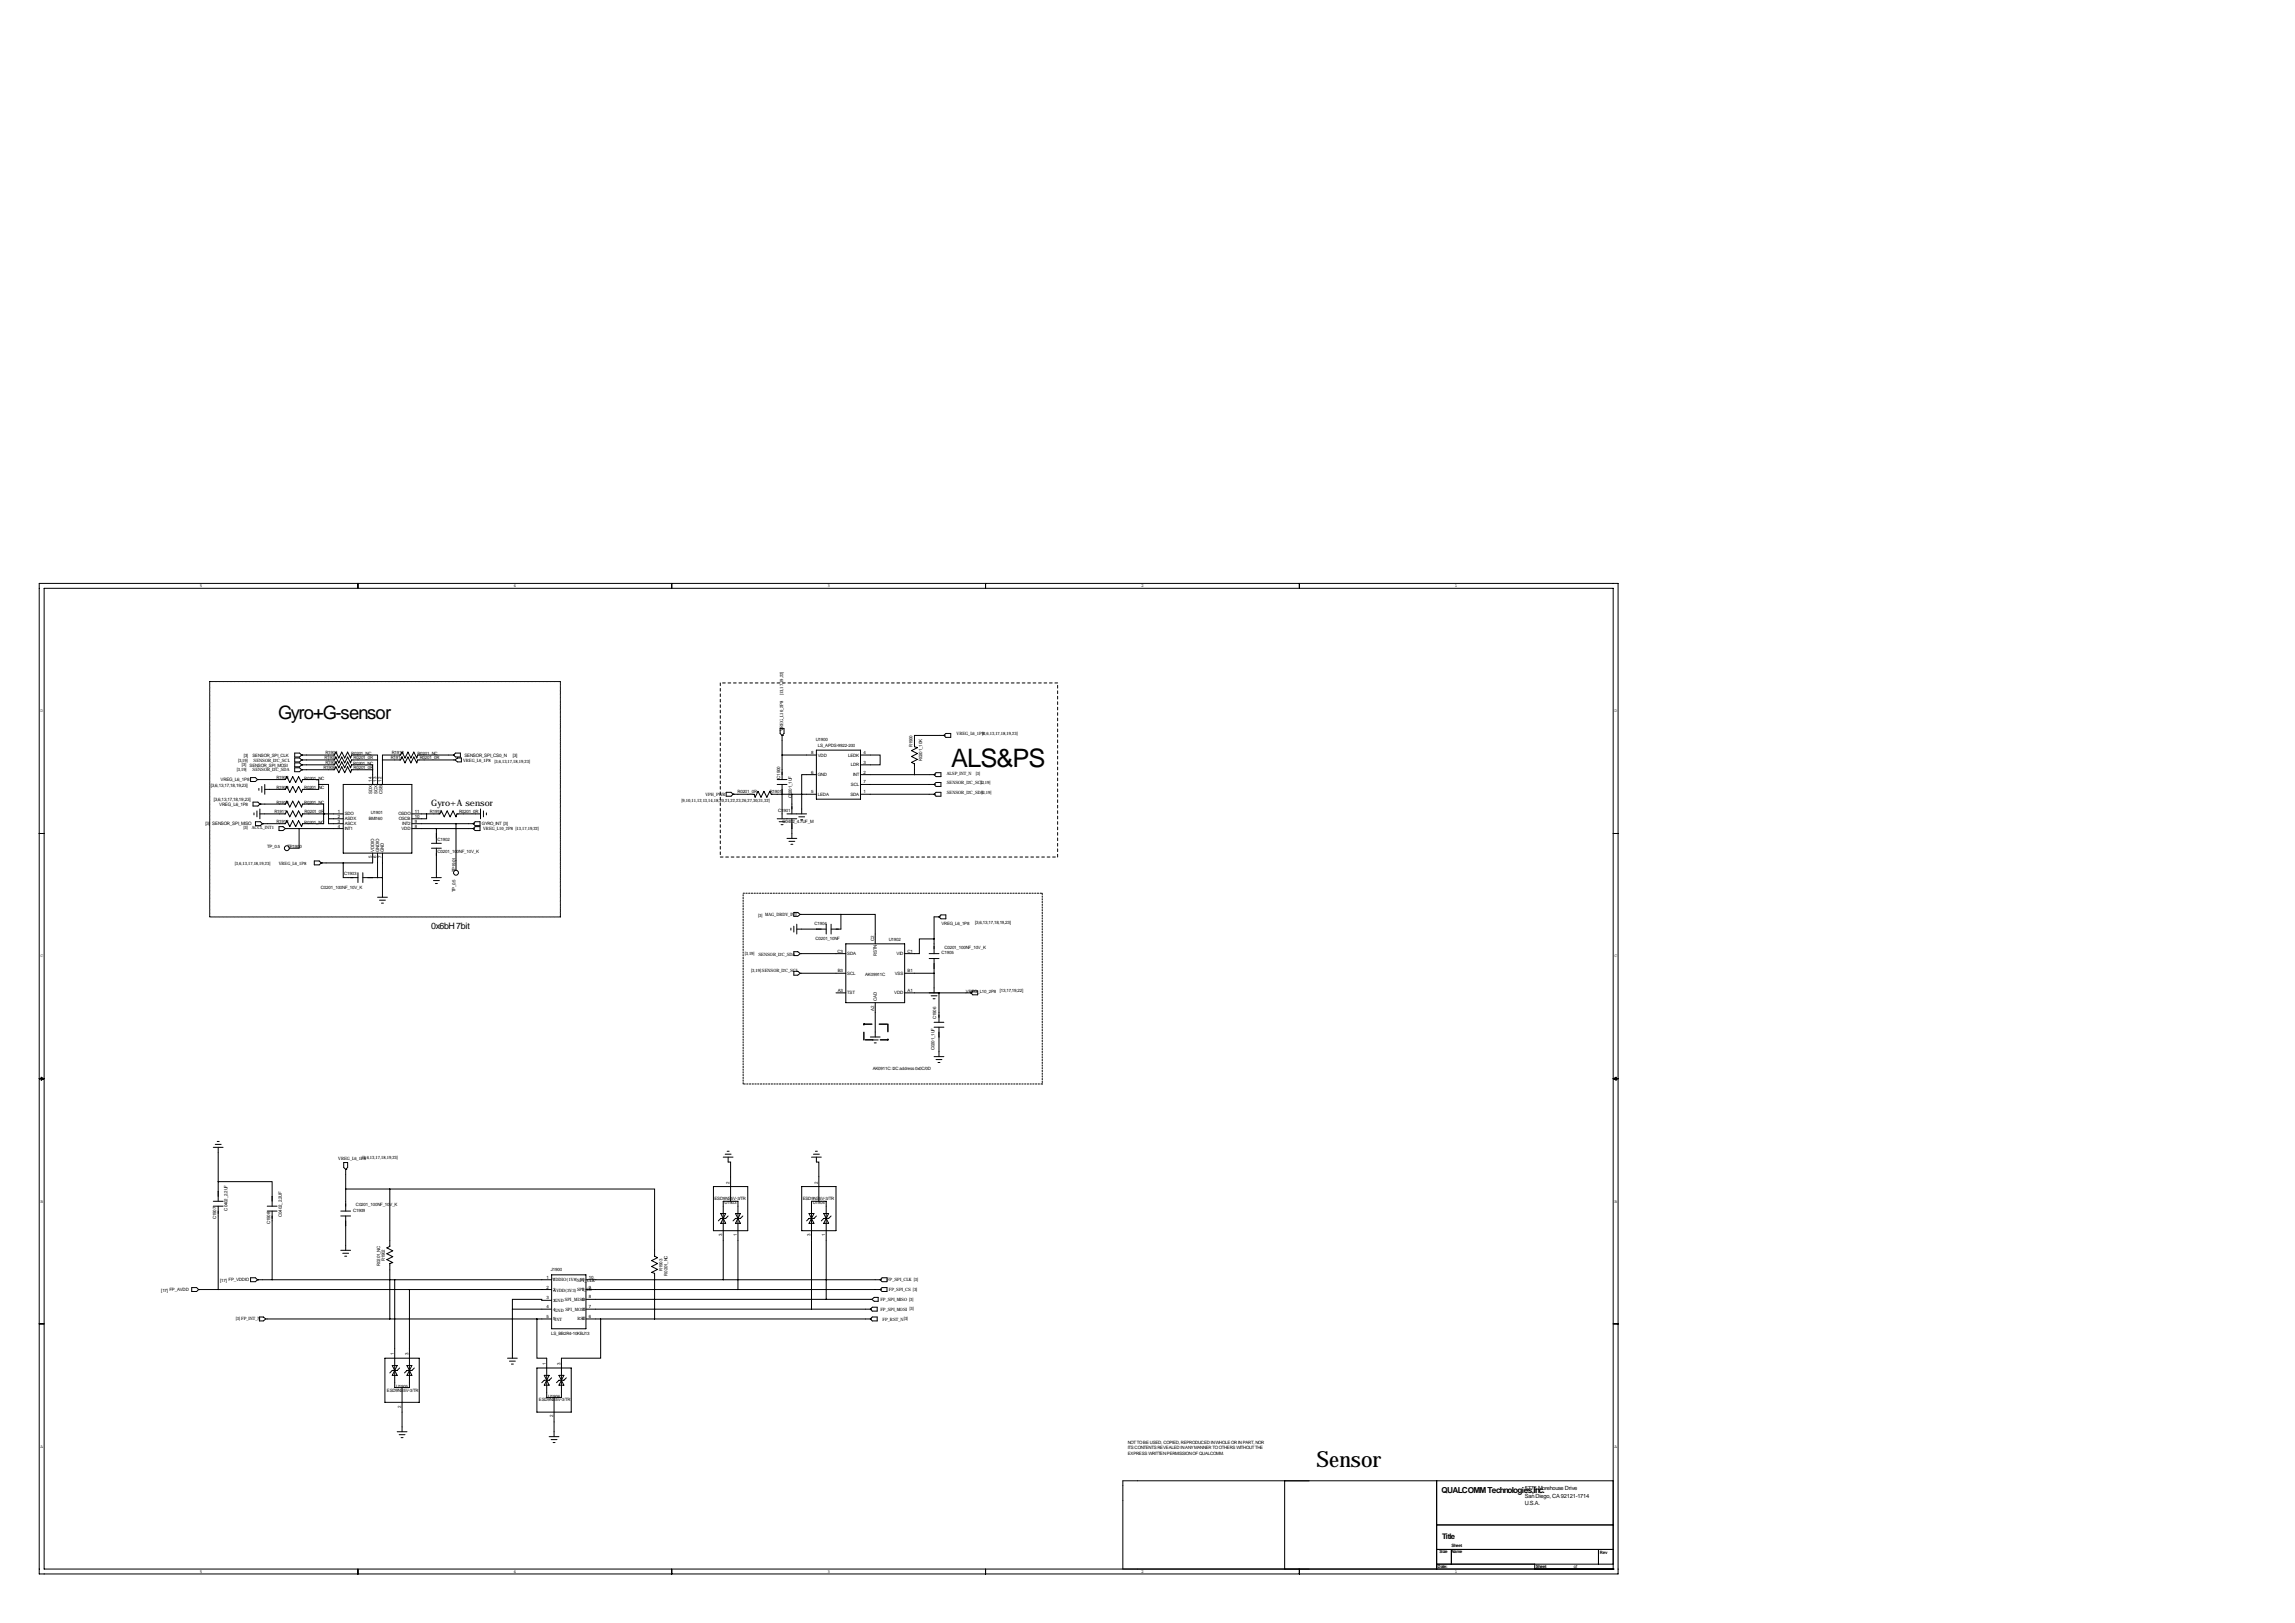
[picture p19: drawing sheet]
<svg xmlns="http://www.w3.org/2000/svg" width="1189mm" height="841mm" viewBox="0 0 1189 841" stroke-linecap="round" stroke-linejoin="round" font-family="sans-serif">
<defs><g id="words">
<text font-size="13.2" x="493" y="397">ALS&amp;PS</text>
<text font-size="11.5" x="682" y="760">Sensor</text>
<text font-size="9.6" x="144" y="373">Gyro+G-sensor</text>
<g font-size="4.6">
<text x="223" y="417">Gyro+A sensor</text>
<text x="223" y="481">0x6bH 7bit</text>
</g>
<text font-size="4.3" x="747" y="773">QUALCOMM Technologies,Inc.</text>
<text font-size="4" x="747" y="797">Title</text>
<g font-size="3">
<text x="790" y="772">5775 Morehouse Drive</text>
<text x="790" y="779">U.S.A.</text>
<text x="790" y="776">San Diego, CA 92121-1714</text>
</g>
<g font-size="2.4">
<text x="241" y="392">SENSOR_SPI_CS0_N</text>
<text x="266" y="392">[3]</text>
<text x="109" y="408">[3,6,13,17,18,19,23]</text>
<text x="114" y="405">VREG_L6_1P8</text>
<text x="111" y="415">[3,6,13,17,18,19,23]</text>
<text x="114" y="418">VREG_L6_1P8</text>
<text x="106" y="427">[3]</text>
<text x="110" y="427">SENSOR_SPI_MISO</text>
</g>
<g font-size="2.3">
<text x="103" y="304">5</text>
<text x="266" y="304">4</text>
<text x="429" y="304">3</text>
<text x="591" y="304">2</text>
<text x="754" y="304">1</text>
<text x="406" y="360" transform="rotate(-90 406 360)">[13,17,19,22]</text>
<text x="21" y="369">D</text>
<text x="836" y="369">D</text>
<text x="406" y="378" transform="rotate(-90 406 378)">VREG_L10_2P8</text>
<text x="423" y="384">U1900</text>
<text x="496" y="381">VREG_L6_1P8</text>
<text x="509" y="381">[3,6,13,17,18,19,23]</text>
<text x="424" y="387">LS_APDS-9922-200</text>
<text x="473" y="387" transform="rotate(-90 473 387)">R1900</text>
<text x="123" y="395">[3,19]</text>
<text x="126" y="392">[3]</text>
<text x="131" y="392">SENSOR_SPI_CLK</text>
<text x="131" y="395">SENSOR_I2C_SCL</text>
<text x="168" y="393">R1905</text>
<text x="169" y="391">R1904</text>
<text x="169" y="396">R1907</text>
<text x="182" y="391">R0201_NC</text>
<text x="183" y="393">R0201_0R</text>
<text x="202" y="393">R1914</text>
<text x="203" y="391">R1913</text>
<text x="216" y="391">R0201_NC</text>
<text x="217" y="393">R0201_0R</text>
<text x="240" y="395">VREG_L6_1P8</text>
<text x="256" y="395">[3,6,13,17,18,19,23]</text>
<text x="420" y="391">8</text>
<text x="424" y="392">VDD</text>
<text x="439" y="392">LEDK</text>
<text x="447" y="396">3</text>
<text x="447" y="391">4</text>
<text x="478" y="394" transform="rotate(-90 478 394)">R0201_10K</text>
<text x="123" y="399">[3,19]</text>
<text x="125" y="397">[3]</text>
<text x="129" y="397">SENSOR_SPI_MOSI</text>
<text x="131" y="399">SENSOR_I2C_SDA</text>
<text x="168" y="398">R1906</text>
<text x="183" y="396">R0201_NC</text>
<text x="183" y="398">R0201_0R</text>
<text x="420" y="401">6</text>
<text x="441" y="397">LDR</text>
<text x="447" y="401">2</text>
<text x="490" y="401">ALSP_INT_N</text>
<text x="505" y="402">[3]</text>
<text x="143" y="404">R1908</text>
<text x="158" y="404">R0201_NC</text>
<text x="193" y="405" transform="rotate(-90 193 405)">14</text>
<text x="195" y="405" transform="rotate(-90 195 405)">13</text>
<text x="198" y="405" transform="rotate(-90 198 405)">12</text>
<text x="404" y="403" transform="rotate(-90 404 403)">C1900</text>
<text x="424" y="402">GND</text>
<text x="441" y="407">SCL</text>
<text x="442" y="402">INT</text>
<text x="447" y="406">7</text>
<text x="490" y="406">SENSOR_I2C_SCL</text>
<text x="508" y="406">[3,19]</text>
<text x="143" y="409">R1909</text>
<text x="158" y="409">R0201_NC</text>
<text x="193" y="411" transform="rotate(-90 193 411)">SDX</text>
<text x="196" y="411" transform="rotate(-90 196 411)">SCX</text>
<text x="198" y="411" transform="rotate(-90 198 411)">CSB</text>
<text x="365" y="412">VPH_PWR</text>
<text x="382" y="411">R0201_0R</text>
<text x="399" y="411">R1901</text>
<text x="410" y="413" transform="rotate(-90 410 413)">C0201_1UF</text>
<text x="420" y="411">5</text>
<text x="424" y="412">LEDA</text>
<text x="441" y="412">SDA</text>
<text x="447" y="411">1</text>
<text x="490" y="411">SENSOR_I2C_SDA</text>
<text x="509" y="411">[3,19]</text>
<text x="143" y="416">R1910</text>
<text x="158" y="416">R0201_NC</text>
<text x="353" y="415">[9,10,11,12,13,14,18,20,21,22,23,26,27,30,31,32]</text>
<text x="142" y="421">R1911</text>
<text x="158" y="421">R0201_0R</text>
<text x="175" y="421">1</text>
<text x="175" y="424">2</text>
<text x="179" y="422">SDO</text>
<text x="179" y="425">ASDX</text>
<text x="191" y="425">BMI160</text>
<text x="192" y="422">U1901</text>
<text x="206" y="422">OSDO</text>
<text x="207" y="425">OSCB</text>
<text x="215" y="424">10</text>
<text x="215" y="421">11</text>
<text x="223" y="421">R1915</text>
<text x="238" y="421">R0201_0R</text>
<text x="403" y="421">C1901</text>
<text x="126" y="430">[3]</text>
<text x="130" y="430">ACCL_INT1</text>
<text x="143" y="426">R1912</text>
<text x="158" y="427">R0201_NC</text>
<text x="175" y="426">3</text>
<text x="175" y="429">4</text>
<text x="179" y="427">ASCX</text>
<text x="179" y="430">INT1</text>
<text x="208" y="430">VDD</text>
<text x="208" y="427">INT2</text>
<text x="215" y="429">8</text>
<text x="215" y="426">9</text>
<text x="250" y="427">GYRO_INT [3]</text>
<text x="250" y="430">VREG_L10_2P8 [13,17,19,22]</text>
<text x="405" y="426">C0402_4.7UF_M</text>
<text x="227" y="436">C1902</text>
<text x="138" y="439">TP_0.5</text>
<text x="149" y="439">TP1900</text>
<text x="194" y="441" transform="rotate(-90 194 441)">VDDIO</text>
<text x="196" y="441" transform="rotate(-90 196 441)">GNDIO</text>
<text x="199" y="441" transform="rotate(-90 199 441)">GND</text>
<text x="227" y="442">C0201_100NF_10V_K</text>
<text x="122" y="448">[3,6,13,17,18,19,23]</text>
<text x="144" y="448">VREG_L6_1P8</text>
<text x="193" y="445" transform="rotate(-90 193 445)">5</text>
<text x="195" y="445" transform="rotate(-90 195 445)">6</text>
<text x="198" y="445" transform="rotate(-90 198 445)">7</text>
<text x="178" y="453">C1903</text>
<text x="236" y="452" transform="rotate(-90 236 452)">TP1901</text>
<text x="166" y="460">C0201_100NF_10V_K</text>
<text x="236" y="462" transform="rotate(-90 236 462)">TP_0.5</text>
<text x="393" y="475">[3] MAG_DRDY_INT</text>
<text x="422" y="479">C1904</text>
<text x="488" y="479">VREG_L6_1P8</text>
<text x="505" y="479">[3,6,13,17,18,19,23]</text>
<text x="422" y="487">C0201_10NF</text>
<text x="453" y="487" transform="rotate(-90 453 487)">C2</text>
<text x="460" y="488">U1902</text>
<text x="489" y="491">C0201_100NF_10V_K</text>
<text x="21" y="496">C</text>
<text x="386" y="495">[3,19]</text>
<text x="393" y="495">SENSOR_I2C_SDA</text>
<text x="434" y="493">C3</text>
<text x="439" y="495">SDA</text>
<text x="454" y="495" transform="rotate(-90 454 495)">RSTN</text>
<text x="464" y="495">VID</text>
<text x="470" y="493">C1</text>
<text x="488" y="494">C1905</text>
<text x="836" y="496">C</text>
<text x="389" y="504">[3,19] SENSOR_I2C_SCL</text>
<text x="434" y="504">B3</text>
<text x="470" y="504">B1</text>
<text x="439" y="505">SCL</text>
<text x="448" y="506">AK09911C</text>
<text x="464" y="505">VSS</text>
<text x="434" y="514">A3</text>
<text x="439" y="515">TST</text>
<text x="463" y="515">VDD</text>
<text x="470" y="514">A1</text>
<text x="500" y="514">VREG_L10_2P8</text>
<text x="518" y="514">[13,17,19,22]</text>
<text x="454" y="519" transform="rotate(-90 454 519)">CAD</text>
<text x="453" y="524" transform="rotate(-90 453 524)">A2</text>
<text x="485" y="528" transform="rotate(-90 485 528)">C1906</text>
<text x="484" y="544" transform="rotate(-90 484 544)">C0201_1UF</text>
<text x="452" y="554">AK0911C: I2C address 0x0C/0D</text>
<text x="175" y="601">VREG_L6_1P8</text>
<text x="188" y="600">[3,6,13,17,18,19,23]</text>
<text x="378" y="613" transform="rotate(-90 378 613)">2</text>
<text x="424" y="613" transform="rotate(-90 424 613)">2</text>
<text x="21" y="623">B</text>
<text x="370" y="622">ESD9NS5V-3/TR</text>
<text x="375" y="624">U1903</text>
<text x="416" y="622">ESD9NS5V-3/TR</text>
<text x="421" y="624">U1904</text>
<text x="836" y="623">B</text>
<text x="118" y="627" transform="rotate(-90 118 627)">C0402_2.2UF</text>
<text x="183" y="628">C1909</text>
<text x="184" y="625">C0201_100NF_10V_K</text>
<text x="112" y="632" transform="rotate(-90 112 632)">C1907</text>
<text x="140" y="634" transform="rotate(-90 140 634)">C1908</text>
<text x="146" y="630" transform="rotate(-90 146 630)">C0402_2.2UF</text>
<text x="374" y="640" transform="rotate(-90 374 640)">3</text>
<text x="382" y="640" transform="rotate(-90 382 640)">1</text>
<text x="420" y="640" transform="rotate(-90 420 640)">3</text>
<text x="427" y="640" transform="rotate(-90 427 640)">1</text>
<text x="199" y="653" transform="rotate(-90 199 653)">R1902</text>
<text x="197" y="656" transform="rotate(-90 197 656)">R0201_NC</text>
<text x="285" y="659">J1900</text>
<text x="343" y="658" transform="rotate(-90 343 658)">R1903</text>
<text x="114" y="664">[17] FP_VDDIO</text>
<text x="283" y="662">1</text>
<text x="286" y="663">VDDIO(1V8)SPI_CLK</text>
<text x="287" y="664">1</text>
<text x="300" y="664">10</text>
<text x="305" y="662">10</text>
<text x="346" y="661" transform="rotate(-90 346 661)">R0201_NC</text>
<text x="460" y="664">FP_SPI_CLK [3]</text>
<text x="84" y="669">[17] FP_AVDD</text>
<text x="283" y="667">2</text>
<text x="287" y="669">2AVDD(3V3)SPI_CS</text>
<text x="302" y="669">9</text>
<text x="305" y="667">9</text>
<text x="460" y="669">FP_SPI_CS [3]</text>
<text x="283" y="673">3</text>
<text x="283" y="678">4</text>
<text x="287" y="674">3GND SPI_MISO</text>
<text x="302" y="674">8</text>
<text x="305" y="678">7</text>
<text x="305" y="673">8</text>
<text x="456" y="674">FP_SPI_MISO [3]</text>
<text x="122" y="684">[3] FP_INT_N</text>
<text x="283" y="683">5</text>
<text x="287" y="679">4GND SPI_MOSI</text>
<text x="287" y="684">5INT</text>
<text x="299" y="684">RST</text>
<text x="302" y="684">6</text>
<text x="302" y="679">7</text>
<text x="305" y="683">6</text>
<text x="456" y="679">FP_SPI_MOSI [3]</text>
<text x="457" y="684">FP_RST_N[3]</text>
<text x="285" y="691">LS_BB2R4-10KBJ13</text>
<text x="204" y="702" transform="rotate(-90 204 702)">1</text>
<text x="212" y="702" transform="rotate(-90 212 702)">3</text>
<text x="283" y="707" transform="rotate(-90 283 707)">1</text>
<text x="290" y="707" transform="rotate(-90 290 707)">3</text>
<text x="205" y="719">U1905</text>
<text x="200" y="721">ESD9NS5V-3/TR</text>
<text x="279" y="726">ESD9NS5V-3/TR</text>
<text x="284" y="724">U1906</text>
<text x="208" y="729" transform="rotate(-90 208 729)">2</text>
<text x="287" y="734" transform="rotate(-90 287 734)">2</text>
<text x="21" y="750">A</text>
<text x="584" y="748">NOT TO BE USED, COPIED, REPRODUCED IN WHOLE OR IN PART, NOR</text>
<text x="836" y="750">A</text>
<text x="584" y="754">EXPRESS WRITTEN PERMISSION OF QUALCOMM.</text>
<text x="584" y="751">ITS CONTENTS REVEALED IN ANY MANNER TO OTHERS WITHOUT THE</text>
<text x="752" y="801">Sheet</text>
<text x="746" y="805">Size</text>
<text x="752" y="804">Name</text>
<text x="829" y="805">Rev</text>
<text x="103" y="815">5</text>
<text x="266" y="815">4</text>
<text x="429" y="815">3</text>
<text x="591" y="815">2</text>
<text x="745" y="812">Date:</text>
<text x="754" y="815">1</text>
<text x="796" y="812">Sheet</text>
<text x="815" y="812">of</text>
</g>
</g></defs>
<g fill="none" stroke="#000" stroke-width=".52">
<path d="M20 302h818v513h-818zM23 305h813v508h-813zM185 302v3M348 302v3M511 302v3M673 302v3M404 377h2v3l-1 1-1-1zM490 380h3v2h-3l-1-1zM153 393h2l1 1-1 1h-2zM153 390h2l1 1-1 1h-2zM153 395h2l1 1-1 1h-2zM153 398h2l1 1-1 1h-2z"/>
<path d="M156 394h.1M156 399h.1M156 391h.1M156 396h.1M156 391h17l1-1 2 3 1-3 2 3 1-3 2 3v-2h14v3M156 396h17l1-1 2 3 1-3 2 3 1-3 2 3v-2h11v3M156 394h17l1-2 2 3 1-3 2 3 1-3 2 3v-1h14M156 399h17l1-2 2 3 1-3 2 3 1-3 2 3v-1h11M193 399v7M196 394v12M198 394v12M198 394h10v-2l2 3 1-3 2 3 1-3 2 3v-1h20"/>
<path d="M235 391h.1M235 391h-19v2l-2-3-1 3-2-3-1 3-2-3v1h-10v3M236 394l1-1h2v2h-2zM236 390h3v2h-3l-1-1zM405 381h.1M405 381v23M405 391h18M423 389h23v25h-23zM446 391h10v5h-10M489 381h.1M489 381h-15v6h1l-3 2 3 1-3 2 3 1-3 2 2 1v5M130 403h2l1 1-1 1h-2z"/>
<path d="M131 415h3l1 1-1 2h-3zM133 404h.1M133 404h15l1-2 1 3 2-3 1 3 2-3 1 3 1-1h8v2M134 408v1M135 416h.1M135 416h13l1-1 1 3 2-3 1 3 2-3 1 3 1-2h11v6M135 419v5M136 407v3M137 406v5M165 406v3h-8l-1 1-1-3-2 3-1-3-2 3-1-3-1 2h-11M165 406h5v18M178 406h35v36h-35z"/>
<path d="M249 419v5M376 410h3l1 1-1 1h-3zM380 411h.1M380 411h11v2l2-3 1 3 2-3 1 3 2-3 1 1h23M403 406h5M403 404h5M405 406v18M410 411v11M423 401h-8v21M446 406h38M446 411h38M446 401h38"/>
<path d="M484 411h.1M484 406h.1M484 401h.1M484 401l1-1h2v2h-2zM484 406l1-1h2v2h-2zM485 410h2v2h-2l-1-1zM20 432h3M132 421v1M132 426h3l1 1-1 1h-3zM133 420v3M135 422h13l1-2 1 3 2-3 1 3 2-3 1 3 1-1h21M136 427h.1"/>
<path d="M145 428h2l1 1-1 1h-2zM148 429h30M155 429v10h-5M168 422h.1M168 422v5h-11l-1 1-1-3-2 3-1-3-2 3-1-3-1 2h-12M170 424v3h8M170 424h8M213 422h15l1-2 1 3 2-3 1 3 2-3 1 3 1-1h12M213 427h32M213 429h32M221 422v2h-8M224 439h5"/>
<path d="M224 437h5M226 429v8M226 439v16M236 427v24M245 429h.1M245 427h.1M245 427l1-1h3v2h-3zM246 428h3v2h-3l-1-1zM250 420v3M252 421v1M403 424h10M404 426h3"/>
<path d="M405 427h1M408 422h10M408 434h5M409 436h3M410 437h1M410 424v10M414 423h3M415 425h1M836 432h2M163 446h2l1 1-1 1h-2zM166 447h.1M178 447v8h7"/>
<path d="M185 452v5M188 455h10M188 452v5M193 442v5h-27M196 442v13M198 442v23M224 455h5M225 456h3M226 458h1M196 465h5M197 466h3M198 468h1"/>
<path d="M411 473h2l2 1-2 1h-2zM411 480v3M413 479v5M415 474h21M428 479v5M431 479v5M436 474h17v15M436 474v7h-5M486 475h.1M486 475h-2v19M487 474h3v2h-3l-1-1zM410 481v1"/>
<path d="M411 493h2l2 1-2 1h-2zM413 481h15M415 494h23M438 489h31v30h-31zM481 494h5M481 496h5M484 486h-8v8h-7M484 496v18M411 503h2l2 1-2 1h-2zM415 504h23M433 514h5M453 519v18"/>
<path d="M469 514h34M469 504h15M482 516h3M483 517h1M486 514v16M503 514h.1M504 513h2v2h-2l-1-1zM451 537h5M452 539h3M484 530h5M484 532h5M486 532v15"/>
<path d="M20 559h3M21 558l2 1h-2zM453 540h1M484 547h5M485 549h3M486 550h1M836 559h2M836 559l1-1v1zM110 594h6M112 593h3M113 591h1M113 594v28"/>
<path d="M375 599h5M376 598h3M377 596h1M377 599v3h1v20M420 599h5M421 598h3M422 596h1M423 599v3h1v20M113 612h28v13M178 602h2v3l-1 1-1-1zM179 606h.1M179 606v21"/>
<path d="M179 616h23M202 616h137v35h2l-3 2 3 1-3 2 3 2-3 1 1 1v23M202 616v30h-2l3 2-3 1 3 2-3 1 3 2h-1v29M370 615h17v22h-17zM415 615h18v22h-18zM110 622h6M110 625h6M113 625v43M138 627h6M138 625h6M141 627v36M177 627h5"/>
<path d="M177 630h5M179 630v18M373 629h3l-3 5h3zM377 630l-1 1h-3l-1 1M381 629h3l-3 5h3zM385 630l-1 1h-3l-1 1M419 629h3l-3 5h3zM423 630l-1 1h-3l-1 1M427 629l2 5h-2l2-5zM431 630l-2 1h-2l-2 1M177 648h5M178 649h3"/>
<path d="M179 651h1M99 667h3l1 1-1 1h-3zM103 668h.1M103 668h183M130 662h2l1 1-1 1h-2zM133 663h.1M133 663h153M204 663v56h8v-51M265 678h21M265 678v26M286 674l-21-1v5M286 660h18v28h-18z"/>
<path d="M304 663h152M304 668h152M304 678h147M304 673h148M375 663v-41h7v46M428 673v-51h-8v56M451 678h.1M452 673l1-1h2v2h-2zM452 677h2v2h-2l-1-1zM456 668h.1M456 663h.1M457 667h2v2h-2l-1-1z"/>
<path d="M457 662h2v2h-2l-1-1zM20 686h3M134 682h2l2 1-2 1h-2zM138 683h148M278 683v21h5v20h8v-20h20v-21M304 683h147M451 683h.1M451 683l1-1h2v2h-2zM836 686h2M199 704h18v22h-18zM203 707l3 5h-3l3-5zM207 709l-1 1h-3l-1 1"/>
<path d="M208 719v23M211 707h2l-2 5h2zM215 709l-2 1h-2l-1 1M263 704h5M264 705h3M265 707h1M278 709h18v22h-18zM282 712h2l-2 5h2zM286 714l-2 1h-2l-1 1M290 712h2l-2 5h2zM293 714l-1 1h-2l-2 1M287 724v20"/>
<path d="M206 742h5M207 743h3M208 745h1M284 744h6M285 746h4M287 747h1M665 767v46M744 767v46M836 767h-254v46M744 790h92M185 813v2M348 813v2"/>
<path d="M511 813v2M673 813v2M744 803h92M744 810h92M752 803v7M795 813h.1M795 810v3M828 803v7M836 813h.1"/>
<circle cx="149" cy="439" r="1.3"/>
<circle cx="236" cy="452" r="1.3"/>
</g>
<path d="M109 353v122M290 353h-181M109 475h181M290 475v-122" fill="none" stroke="#000" stroke-width=".52" stroke-dasharray=".4 .4"/>
<path d="M373 354v90M548 354h-175M373 444h175M548 444v-90" fill="none" stroke="#000" stroke-width=".52" stroke-dasharray="1.4 1.4"/>
<path d="M385 463h155M540 463v98M385 561v-98M540 561h-155" fill="none" stroke="#000" stroke-width=".52" stroke-dasharray=".7 .7"/>
<path d="M447 539v-9M447 530h1M448 530h12M460 530v9M460 539h-13" fill="none" stroke="#000" stroke-width=".76" stroke-dasharray="3.9 3.9"/>
<use href="#words"/>
</svg>
